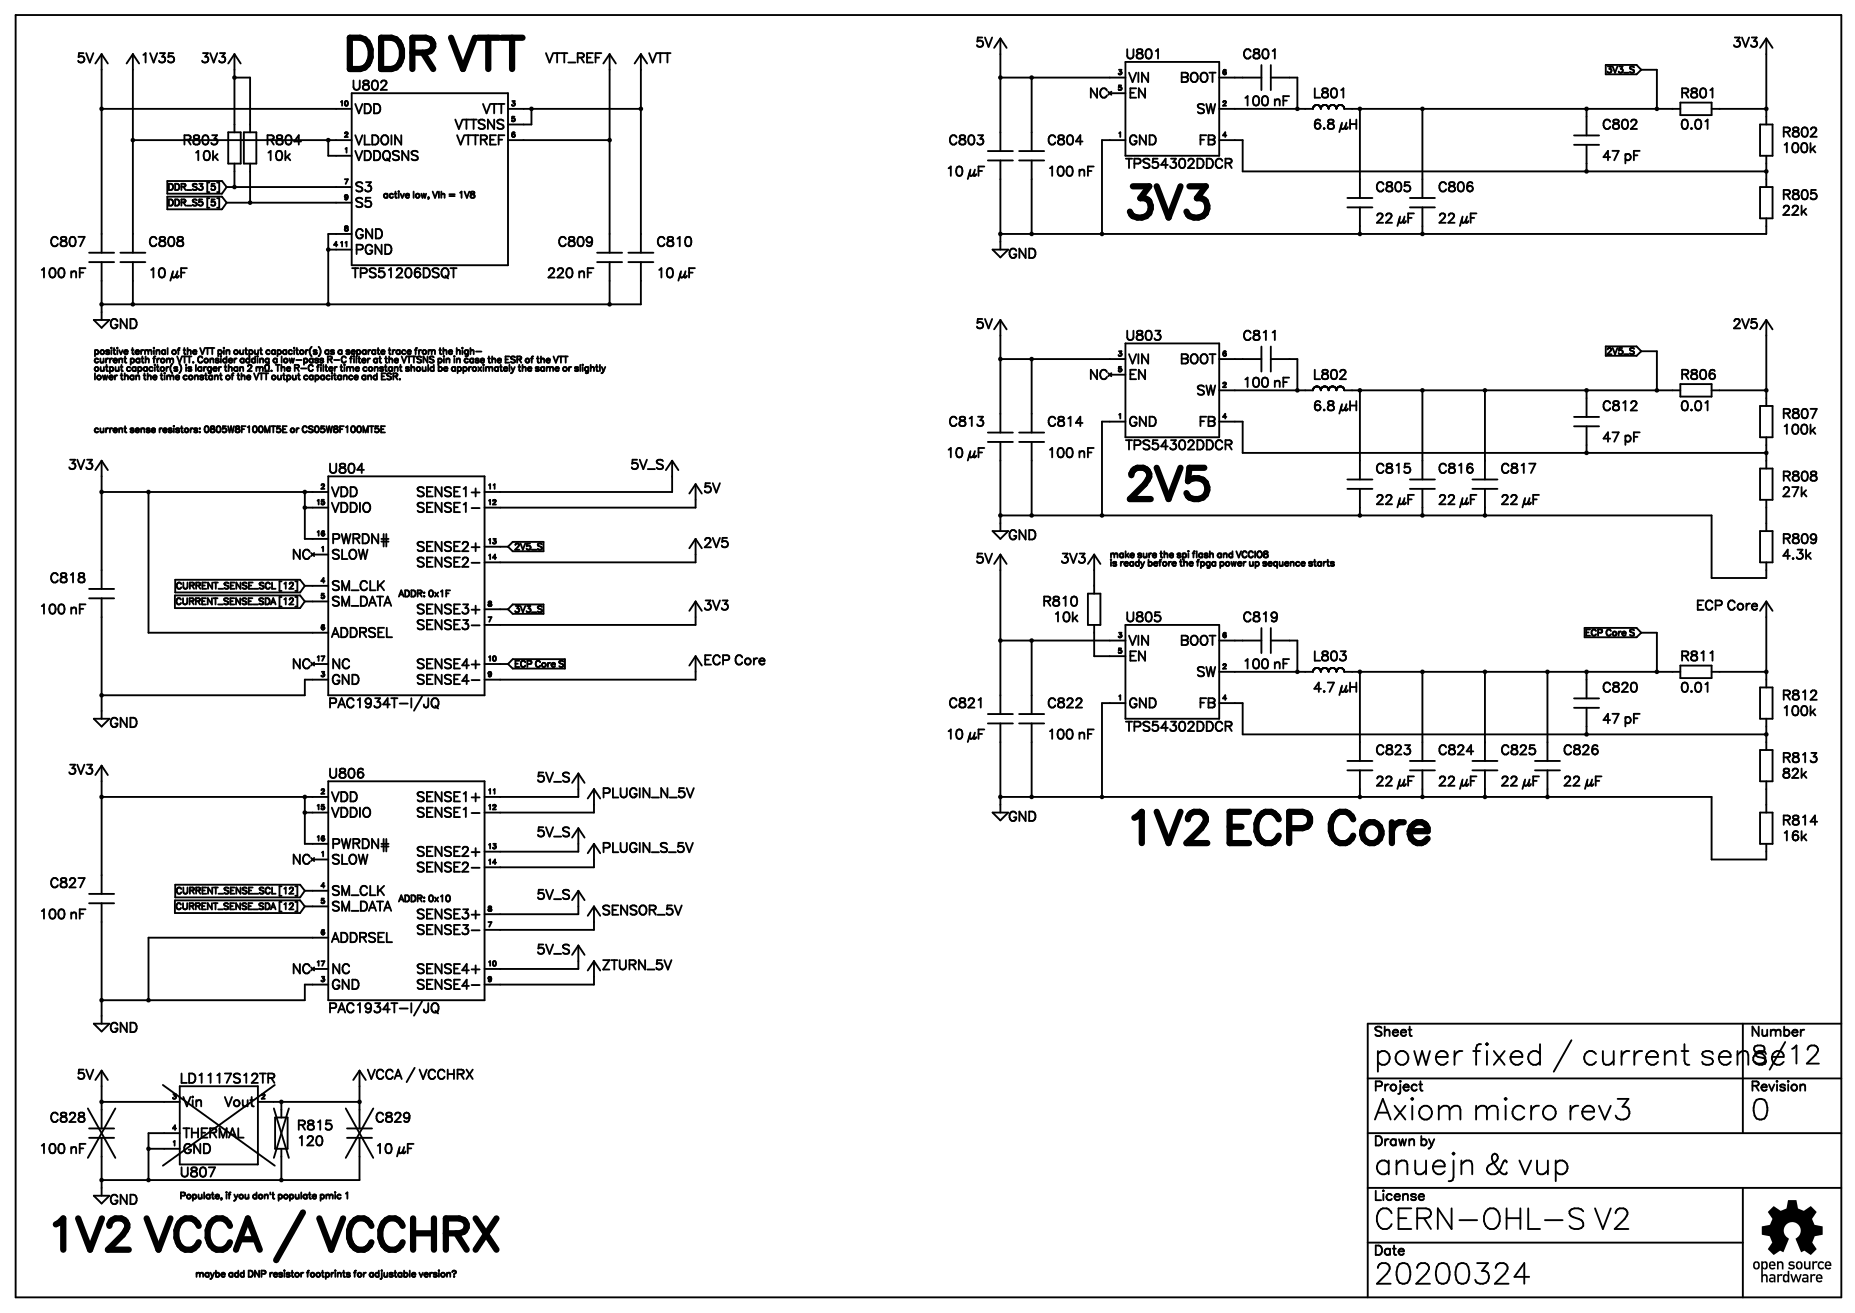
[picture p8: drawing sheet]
<svg xmlns="http://www.w3.org/2000/svg" width="297mm" height="210mm" viewBox="0 0 297 210" stroke-linecap="round" stroke-linejoin="round" font-family="sans-serif">
<defs><g id="words">
<g font-size="8">
<text x="54.7" y="11.3">DDR VTT</text>
<text x="179.9" y="35">3V3</text>
<text x="179.9" y="80.1">2V5</text>
<text x="179.9" y="135.1">1V2 ECP Core</text>
<text x="7.4" y="200.1">1V2 VCCA / VCCHRX</text>
</g>
<g font-size="5.3">
<text x="219.4" y="170.6">power fixed / current sense</text>
<text x="219.4" y="179.1">Axiom micro rev3</text>
<text x="279.8" y="179.1">0</text>
<text x="219.4" y="187.9">anuejn &amp; vup</text>
<text x="219.4" y="196.7">CERN-OHL-S V2</text>
<text x="219.4" y="205.6">20200324</text>
</g>
<text font-size="4.6" x="279.8" y="170.4">8/12</text>
<g font-size="2.4">
<text x="12" y="10.3">5V</text>
<text x="22.2" y="10.3">1V35</text>
<text x="31.7" y="10.3">3V3</text>
<text x="85.4" y="10.3">VTT_REF</text>
<text x="103.7" y="10.3">VTT</text>
<text x="155.6" y="7.8">5V</text>
<text x="179.9" y="9.6">U801</text>
<text x="198.6" y="9.6">C801</text>
<text x="276.9" y="7.8">3V3</text>
<text x="56.1" y="14.5">U802</text>
<text x="173.6" y="15.9">NC</text>
<text x="180.3" y="13.4">VIN</text>
<text x="180.3" y="15.9">EN</text>
<text x="187.7" y="13.4">BOOT</text>
<text x="198.6" y="17">100 nF</text>
<text x="209.9" y="15.9">L801</text>
<text x="268.5" y="15.9">R801</text>
<text x="28.9" y="23.3">R803</text>
<text x="42.3" y="23.3">R804</text>
<text x="56.4" y="18.4">VDD</text>
<text x="56.4" y="23.3">VLDOIN</text>
<text x="71.3" y="20.9">VTTSNS</text>
<text x="71.3" y="23.3">VTTREF</text>
<text x="76.2" y="18.4">VTT</text>
<text x="151.7" y="23.3">C803</text>
<text x="167.2" y="23.3">C804</text>
<text x="180.3" y="23.3">GND</text>
<text x="190.5" y="18.4">SW</text>
<text x="191.2" y="23.3">FB</text>
<text x="209.9" y="20.9">6.8 µH</text>
<text x="256.1" y="20.9">C802</text>
<text x="268.5" y="20.9">0.01</text>
<text x="284.7" y="21.9">R802</text>
<text x="31" y="25.8">10k</text>
<text x="42.3" y="25.8">10k</text>
<text x="56.4" y="25.8">VDDQSNS</text>
<text x="151" y="28.3">10 µF</text>
<text x="167.2" y="28.3">100 nF</text>
<text x="179.9" y="27.2">TPS54302DDCR</text>
<text x="256.1" y="25.8">47 pF</text>
<text x="284.7" y="24.7">100k</text>
<text x="56.4" y="33.2">S5</text>
<text x="56.4" y="30.7">S3</text>
<text x="219.8" y="35.7">22 µF</text>
<text x="219.8" y="30.7">C805</text>
<text x="229.7" y="35.7">22 µF</text>
<text x="229.7" y="30.7">C806</text>
<text x="284.7" y="34.6">22k</text>
<text x="284.7" y="32.1">R805</text>
<text x="7.8" y="39.6">C807</text>
<text x="23.6" y="39.6">C808</text>
<text x="56.4" y="38.5">GND</text>
<text x="56.4" y="41">PGND</text>
<text x="89.3" y="39.6">C809</text>
<text x="104.8" y="39.6">C810</text>
<text x="161.2" y="41.3">GND</text>
<text x="6" y="44.5">100 nF</text>
<text x="23.6" y="44.5">10 µF</text>
<text x="56.1" y="44.5">TPS51206DSQT</text>
<text x="87.5" y="44.5">220 nF</text>
<text x="104.8" y="44.5">10 µF</text>
<text x="17.3" y="52.6">GND</text>
<text x="155.6" y="52.6">5V</text>
<text x="276.9" y="52.6">2V5</text>
<text x="179.9" y="54.7">U803</text>
<text x="180.3" y="58.3">VIN</text>
<text x="187.7" y="58.3">BOOT</text>
<text x="198.6" y="54.7">C811</text>
<text x="173.6" y="60.7">NC</text>
<text x="180.3" y="60.7">EN</text>
<text x="190.5" y="63.2">SW</text>
<text x="198.6" y="62.1">100 nF</text>
<text x="209.9" y="65.7">6.8 µH</text>
<text x="209.9" y="60.7">L802</text>
<text x="256.1" y="65.7">C812</text>
<text x="268.5" y="65.7">0.01</text>
<text x="268.5" y="60.7">R806</text>
<text x="151.7" y="68.5">C813</text>
<text x="167.2" y="68.5">C814</text>
<text x="180.3" y="68.5">GND</text>
<text x="191.2" y="68.5">FB</text>
<text x="256.1" y="71">47 pF</text>
<text x="284.7" y="69.5">100k</text>
<text x="284.7" y="67.1">R807</text>
<text x="10.6" y="75.2">3V3</text>
<text x="52.2" y="75.9">U804</text>
<text x="100.2" y="75.2">5V_S</text>
<text x="151" y="73.4">10 µF</text>
<text x="167.2" y="73.4">100 nF</text>
<text x="179.9" y="72">TPS54302DDCR</text>
<text x="219.8" y="75.9">C815</text>
<text x="229.7" y="75.9">C816</text>
<text x="239.9" y="75.9">C817</text>
<text x="284.7" y="77">R808</text>
<text x="52.9" y="79.4">VDD</text>
<text x="52.9" y="82.2">VDDIO</text>
<text x="66" y="79.4">SENSE1+</text>
<text x="66.7" y="82.2">SENSE1-</text>
<text x="112.2" y="79.1">5V</text>
<text x="219.8" y="80.8">22 µF</text>
<text x="229.7" y="80.8">22 µF</text>
<text x="239.9" y="80.8">22 µF</text>
<text x="284.7" y="79.4">27k</text>
<text x="46.2" y="89.7">NC</text>
<text x="52.9" y="87.2">PWRDN#</text>
<text x="52.9" y="89.7">SLOW</text>
<text x="66" y="88.2">SENSE2+</text>
<text x="112.2" y="87.5">2V5</text>
<text x="161.2" y="86.5">GND</text>
<text x="284.7" y="89.7">4.3k</text>
<text x="284.7" y="87.2">R809</text>
<text x="7.8" y="93.2">C818</text>
<text x="52.9" y="94.6">SM_CLK</text>
<text x="66.7" y="90.7">SENSE2-</text>
<text x="155.6" y="90.4">5V</text>
<text x="169.3" y="90.4">3V3</text>
<text x="6" y="98.5">100 nF</text>
<text x="52.9" y="97.1">SM_DATA</text>
<text x="52.9" y="102">ADDRSEL</text>
<text x="66" y="98.5">SENSE3+</text>
<text x="66.7" y="100.9">SENSE3-</text>
<text x="112.2" y="97.8">3V3</text>
<text x="166.5" y="97.1">R810</text>
<text x="168.6" y="99.5">10k</text>
<text x="179.9" y="99.5">U805</text>
<text x="198.6" y="99.5">C819</text>
<text x="270.2" y="97.8">ECP Core</text>
<text x="46.2" y="106.9">NC</text>
<text x="52.9" y="106.9">NC</text>
<text x="66" y="106.9">SENSE4+</text>
<text x="112.2" y="106.6">ECP Core</text>
<text x="180.3" y="103.4">VIN</text>
<text x="180.3" y="105.9">EN</text>
<text x="187.7" y="103.4">BOOT</text>
<text x="198.6" y="106.9">100 nF</text>
<text x="209.9" y="105.9">L803</text>
<text x="268.5" y="105.9">R811</text>
<text x="52.2" y="113.3">PAC1934T-I/JQ</text>
<text x="52.9" y="109.4">GND</text>
<text x="66.7" y="109.4">SENSE4-</text>
<text x="151.7" y="113.3">C821</text>
<text x="167.2" y="113.3">C822</text>
<text x="180.3" y="113.3">GND</text>
<text x="190.5" y="108.3">SW</text>
<text x="191.2" y="113.3">FB</text>
<text x="209.9" y="110.8">4.7 µH</text>
<text x="256.1" y="110.8">C820</text>
<text x="268.5" y="110.8">0.01</text>
<text x="284.7" y="112.2">R812</text>
<text x="17.3" y="116.5">GND</text>
<text x="151" y="118.2">10 µF</text>
<text x="167.2" y="118.2">100 nF</text>
<text x="179.9" y="117.2">TPS54302DDCR</text>
<text x="256.1" y="115.8">47 pF</text>
<text x="284.7" y="114.7">100k</text>
<text x="10.6" y="123.9">3V3</text>
<text x="52.2" y="124.6">U806</text>
<text x="85.4" y="125.3">5V_S</text>
<text x="219.8" y="126">22 µF</text>
<text x="219.8" y="120.7">C823</text>
<text x="229.7" y="126">22 µF</text>
<text x="229.7" y="120.7">C824</text>
<text x="239.9" y="126">22 µF</text>
<text x="239.9" y="120.7">C825</text>
<text x="249.8" y="126">22 µF</text>
<text x="249.8" y="120.7">C826</text>
<text x="284.7" y="124.6">82k</text>
<text x="284.7" y="122.1">R813</text>
<text x="52.9" y="128.5">VDD</text>
<text x="52.9" y="130.9">VDDIO</text>
<text x="66" y="128.5">SENSE1+</text>
<text x="66.7" y="130.9">SENSE1-</text>
<text x="96" y="127.8">PLUGIN_N_5V</text>
<text x="161.2" y="131.3">GND</text>
<text x="284.7" y="132">R814</text>
<text x="52.9" y="135.9">PWRDN#</text>
<text x="66" y="136.9">SENSE2+</text>
<text x="85.4" y="134.1">5V_S</text>
<text x="96" y="136.6">PLUGIN_S_5V</text>
<text x="284.7" y="134.5">16k</text>
<text x="7.8" y="142.2">C827</text>
<text x="46.2" y="138.3">NC</text>
<text x="52.9" y="143.3">SM_CLK</text>
<text x="52.9" y="138.3">SLOW</text>
<text x="66.7" y="139.7">SENSE2-</text>
<text x="85.4" y="144">5V_S</text>
<text x="6" y="147.2">100 nF</text>
<text x="52.9" y="145.7">SM_DATA</text>
<text x="66" y="147.2">SENSE3+</text>
<text x="66.7" y="149.6">SENSE3-</text>
<text x="96" y="146.4">SENSOR_5V</text>
<text x="46.2" y="156">NC</text>
<text x="52.9" y="156">NC</text>
<text x="52.9" y="150.7">ADDRSEL</text>
<text x="66" y="156">SENSE4+</text>
<text x="85.4" y="152.8">5V_S</text>
<text x="96" y="155.3">ZTURN_5V</text>
<text x="52.2" y="162">PAC1934T-I/JQ</text>
<text x="52.9" y="158.4">GND</text>
<text x="66.7" y="158.4">SENSE4-</text>
<text x="17.3" y="165.1">GND</text>
<text x="219.4" y="165.9">Sheet</text>
<text x="279.8" y="165.9">Number</text>
<text x="12" y="172.6">5V</text>
<text x="28.6" y="173.3">LD1117S12TR</text>
<text x="58.6" y="172.6">VCCA / VCCHRX</text>
<text x="7.8" y="179.6">C828</text>
<text x="28.9" y="177.1">Vin</text>
<text x="35.6" y="177.1">Vout</text>
<text x="60" y="179.6">C829</text>
<text x="219.4" y="174.7">Project</text>
<text x="279.8" y="174.7">Revision</text>
<text x="6" y="184.5">100 nF</text>
<text x="28.9" y="184.5">GND</text>
<text x="28.9" y="182.1">THERMAL</text>
<text x="47.3" y="183.5">120</text>
<text x="47.3" y="180.7">R815</text>
<text x="60" y="184.5">10 µF</text>
<text x="219.4" y="183.5">Drawn by</text>
<text x="28.6" y="188.4">U807</text>
<text x="219.4" y="192">License</text>
<text x="17.3" y="192.7">GND</text>
<text x="219.4" y="200.8">Date</text>
</g>
<g font-size="1.6">
<text x="256.5" y="11.8">3V3_S</text>
<text x="26.5" y="30.5">DDR_S3 [5]</text>
<text x="26.5" y="33">DDR_S5 [5]</text>
<text x="61" y="31.9">active low, Vlh = 1V8</text>
<text x="14.8" y="56.9">positive terminal of the VTT pin output capacitor(s) as a separate trace from the high-</text>
<text x="14.8" y="58">current path from VTT. Consider adding a low-pass R-C filter at the VTTSNS pin in case the ESR of the VTT</text>
<text x="14.8" y="59.4">output capacitor(s) is larger than 2 m. The R-C filter time constant should be approximately the same or slightly</text>
<text x="256.5" y="56.9">2V5_S</text>
<text x="14.8" y="60.8">lower than the time constant of the VTT output capacitance and ESR.</text>
<text x="14.8" y="69.3">current sense resistors: 0805W8F100MT5E or CS05W8F100MT5E</text>
<text x="82.2" y="88">2V5_S</text>
<text x="177.4" y="89.4">make sure the spi flash and VCCIO8</text>
<text x="26.5" y="94.3">CURRENT_SENSE_SCL [12]</text>
<text x="63.5" y="95.7">ADDR: 0x1F</text>
<text x="177.4" y="90.8">is ready before the fpga power up sequence starts</text>
<text x="26.1" y="96.8">CURRENT_SENSE_SDA [12]</text>
<text x="82.2" y="98.2">3V3_S</text>
<text x="252.6" y="101.7">ECP Core S</text>
<text x="82.2" y="106.7">ECP Core S</text>
<text x="26.5" y="143">CURRENT_SENSE_SCL [12]</text>
<text x="26.1" y="145.5">CURRENT_SENSE_SDA [12]</text>
<text x="63.5" y="144.4">ADDR: 0x10</text>
<text x="28.6" y="191.7">Populate, if you don't populate pmic 1</text>
<text x="31" y="204.4">maybe add DNP resistor footprints for adjustable version?</text>
</g>
<g font-size="1.2">
<text x="54.3" y="17">10</text>
<text x="81.5" y="17">3</text>
<text x="178.5" y="12">3</text>
<text x="178.5" y="14.5">5</text>
<text x="195.4" y="17">2</text>
<text x="195.4" y="12">6</text>
<text x="55" y="22.2">2</text>
<text x="81.5" y="19.4">5</text>
<text x="81.5" y="22.2">6</text>
<text x="178.5" y="22.2">1</text>
<text x="195.4" y="22.2">4</text>
<text x="55" y="29.7">7</text>
<text x="55" y="24.7">1</text>
<text x="55" y="32.1">9</text>
<text x="53.3" y="39.5">4 11</text>
<text x="55" y="37.1">8</text>
<text x="178.5" y="57.2">3</text>
<text x="178.5" y="59.6">5</text>
<text x="195.4" y="57.2">6</text>
<text x="195.4" y="62.1">2</text>
<text x="178.5" y="67">1</text>
<text x="195.4" y="67">4</text>
<text x="50.4" y="80.8">15</text>
<text x="51.2" y="78.3">2</text>
<text x="78" y="78.3">11</text>
<text x="78" y="80.8">12</text>
<text x="50.4" y="85.7">16</text>
<text x="51.2" y="88.2">1</text>
<text x="78" y="87.2">13</text>
<text x="78" y="89.6">14</text>
<text x="51.2" y="96">5</text>
<text x="51.2" y="93.2">4</text>
<text x="51.2" y="100.9">6</text>
<text x="78" y="97">8</text>
<text x="78" y="99.5">7</text>
<text x="178.5" y="102">3</text>
<text x="195.4" y="102">6</text>
<text x="50.4" y="105.9">17</text>
<text x="78" y="105.9">10</text>
<text x="178.5" y="104.4">5</text>
<text x="195.4" y="106.9">2</text>
<text x="51.2" y="108.3">3</text>
<text x="78" y="108.3">9</text>
<text x="178.5" y="112.2">1</text>
<text x="195.4" y="112.2">4</text>
<text x="50.4" y="129.5">15</text>
<text x="51.2" y="127">2</text>
<text x="78" y="127">11</text>
<text x="78" y="129.5">12</text>
<text x="50.4" y="134.4">16</text>
<text x="51.2" y="137.3">1</text>
<text x="78" y="135.8">13</text>
<text x="51.2" y="142.2">4</text>
<text x="78" y="138.3">14</text>
<text x="51.2" y="144.7">5</text>
<text x="51.2" y="149.6">6</text>
<text x="78" y="145.7">8</text>
<text x="78" y="148.2">7</text>
<text x="50.4" y="154.5">17</text>
<text x="78" y="154.5">10</text>
<text x="51.2" y="157">3</text>
<text x="78" y="157">9</text>
<text x="27.5" y="175.7">3</text>
<text x="41.6" y="175.7">2</text>
<text x="27.5" y="183.5">1</text>
<text x="27.5" y="181">4</text>
</g>
</g></defs>
<g fill="none" stroke="#000" stroke-width=".3">
<path d="M2.5 2.4h292v205h-292zM16.3 17.4h40M16.3 8.7v31.7M16.3 8.7l-1.1 1.5M16.3 8.7l1 1.5M21.2 8.7v31.7M21.2 8.7l-.9 1.5M21.2 8.7l1.1 1.5M37.5 12.4h2.5v8.8M37.5 8.7v12.5M37.5 8.7l-1 1.5M37.5 8.7l1 1.5"/>
<path d="M56.3 14.9h25v27.5h-25zM81.3 17.4h21.2M85 17.4v2.5h-3.7M97.5 8.7v31.7M97.5 8.7l-1 1.5M97.5 8.7l1 1.5M102.5 8.7v31.7M102.5 8.7l-1 1.5M102.5 8.7l1 1.5M160 6.2v18M160 12.4h20M160 6.2l-1 1.5"/>
<path d="M160 6.2l1 1.5M165 12.4v11.8M177.5 14.9h2.5M180 9.9h15v15h-15zM195 12.4h6.8M201.8 10.4v4M203.3 10.4v4M203.3 12.4h4.2v5M210 17.4h-15M210 17.3v.1M210.1 17l-.1 .3M210.2 17h-.1"/>
<path d="M210.2 16.9v.1M210.3 16.9h-.1M210.4 16.8l-.1 .1M210.4 16.8h.1M210.5 16.8h-.1M210.8 16.8h.1M210.9 16.8h.1M210.9 16.8v.1M210.9 16.9h.1M211 16.9l.1 .2M211.1 17.1h.1M211.2 17.1h.1"/>
<path d="M211.2 17.1v.1M211.2 17.2h.1M211.2 17.2v.1M211.2 17.3h.1M211.3 17.4h.1M211.3 17.3v.1M211.3 17.3h.1M211.3 17.2v.1M211.4 17l-.1 .2M211.4 17h.1M211.5 16.9l-.1 .1M211.6 16.9h-.1"/>
<path d="M211.6 16.8v.1M211.7 16.8h-.1M212 16.8h.1M212.1 16.8h.1M212.1 16.8l.1 .1M212.2 16.9l.2 .2M212.4 17.1h.1M212.4 17.1l.1 .1M212.5 17.2h.1M212.5 17.2v.1M212.5 17.3v.1M212.5 17.4h.1"/>
<path d="M212.5 17.3h.1M212.6 17.1l-.1 .1M212.6 17.1h.1M212.8 16.9l-.2 .2M212.9 16.8l-.1 .1M212.9 16.8h.1M213 16.8h-.1M213.3 16.8l.2 .1M213.5 16.9l.1 .1M213.6 17h.1M213.6 17l.1 .2M213.7 17.2v.1"/>
<path d="M213.7 17.3h.1M213.8 17.4h.1M213.8 17.3v.1M213.8 17.3h.1M213.8 17.2v.1M213.8 17.1v.1M213.9 17.1h-.1M214 16.9l-.1 .2M214 16.9h.1M214.1 16.9h-.1M214.1 16.8v.1M214.1 16.8h.1"/>
<path d="M214.2 16.8h-.1M214.5 16.8h.1M214.6 16.8h.1M214.6 16.8l.1 .1M214.7 16.9h.1M214.8 16.9h.1M214.8 16.9v.1M214.8 17l.1 .1M214.9 17.1l.1 .1M215 17.2v.1M215 17.3v.1M215 17.4h53.7"/>
<path d="M217.5 17.4v14.3M227.5 17.4v14.3M253.7 17.4v4.3M256.8 10.4h5l.7 .8M262.5 11.2h2.5v6.2M262.5 11.2l-.7 .7h-5M268.7 16.4h5v2h-5zM273.7 17.4h8.8M281.5 19.9h2v5h-2zM282.5 6.2v13.7M282.5 6.2l-1 1.5M282.5 6.2l1 1.5"/>
<path d="M21.2 22.4h35.1M26.8 28.9h8.7l.8 1M26.8 31.4h8.7l.8 1M36.3 32.4h20M36.3 29.9h20M36.3 29.9l-.8 1.1h-8.7M36.3 32.4l-.8 1.1h-8.7M36.5 21.2h2v5h-2zM37.5 26.2v3.7M39 21.2h2v5h-2zM40 26.2v6.2M52.5 22.4v2.5h3.8"/>
<path d="M52.5 39.9h3.8M56.3 37.4h-3.8v11.3M81.3 22.4h16.2M158 24.2h4M158 25.7h4M158.7 39.9h2.6l-1.3 1.3zM160 25.7v14.2M163 24.2h4M163 25.7h4M165 25.7v11.7M180 22.4h-3.8v15M195 22.4h3.8v5h83.7"/>
<path d="M215.5 31.7h4M215.5 33.2h4M217.5 33.2v4.2M225.5 31.7h4M225.5 33.2h4M227.5 33.2v4.2M251.7 21.7h4.1M251.7 23.2h4.1M253.7 23.2v4.2M281.5 29.9h2v5h-2zM282.5 24.9v5M282.5 34.9v2.5h-122.5"/>
<path d="M14.3 40.4h3.9M14.3 41.9h3.9M15 51.2h2.5l-1.2 1.2zM16.3 41.9v9.3M19.3 40.4h4M19.3 41.9h4M21.2 41.9v6.8M75.5 56h.2l.1 .6M76.1 56.2h.9M93.8 58.7l.3 .1M94.1 58.7v.7l-.1 .2-.2 .1M94.1 59.2l-.3 .1"/>
<path d="M94.5 58.9l.2-.2h.3v.6M94.5 58.3v1M95.3 58.7h.3M95.4 58.3v.8l.1 .2h.2M95.5 40.4h4M95.5 41.9h4M96 58.3v1M96.2 58.7l.3 .6M96.5 59.3l-.3 .4M96.8 58.7l-.3 .6M97.5 41.9v6.8M100.5 40.4h4"/>
<path d="M100.5 41.9h4M102.5 41.9v6.8h-86.2M160 51.2v18M160 57.4h20M160 51.2l-1 1.5M160 51.2l1 1.5M165 57.4v11.8M177.5 59.9h2.5M180 54.9h15v15h-15zM195 57.4h6.8M201.8 55.4v4M203.3 55.4v4"/>
<path d="M203.3 57.4h4.2v5M256.8 55.4h5l.7 .8M262.5 56.2h2.5v6.2M262.5 56.2l-.7 .7h-5M282.5 51.2v13.7M282.5 51.2l-1 1.5M282.5 51.2l1 1.5M16.3 78.7h36.2M16.3 73.7v20.5M16.3 73.7l-1.1 1.5M16.3 73.7l1 1.5M23.8 78.7v22.5h28.7"/>
<path d="M48.8 78.7v7.5h3.7M52.5 76.2h25v35h-25zM107.5 73.7v5h-30M107.5 73.7l-1 1.5M107.5 73.7l1 1.5M111.2 77.4v3.8h-33.7M111.2 77.4l-.9 1.5M111.2 77.4l1.1 1.5M158 69.2h4M158 70.7h4M160 70.7v14.2M163 69.2h4"/>
<path d="M163 70.7h4M165 70.7v11.7M180 67.4h-3.8v15M195 67.4h3.8v5h83.7M210 62.2v.2h-15M210 62.2h.1M210.1 62.1l-.1 .1M210.1 62.1h.1M210.3 61.9l-.2 .2M210.3 61.9h.1M210.4 61.8l-.1 .1M210.4 61.8h.1"/>
<path d="M210.6 61.8h.1M210.6 61.8h-.2M210.7 61.8l.3 .1M211 61.9h.1M211 61.9l.1 .1M211.1 62h.1M211.1 62l.1 .1M211.2 62.1h.1M211.2 62.1v.1M211.2 62.2h.1M211.2 62.2v.1M211.3 62.3v.1"/>
<path d="M211.3 62.2v.1M211.3 62.2h.1M211.3 62.1v.1M211.3 62.1h.1M211.5 61.9l-.2 .2M211.5 61.9h.1M211.6 61.9h-.1M211.6 61.8v.1M211.7 61.8h-.1M211.7 61.8h.1M211.8 61.8h-.1M211.8 61.8h.1"/>
<path d="M211.9 61.8h.1M211.9 61.8h-.1M212 61.8h.1M212.1 61.8h.1M212.1 61.8l.1 .1M212.2 61.9h.1M212.3 61.9h.1M212.3 61.9l.1 .1M212.4 62h.1M212.4 62l.1 .4M212.5 62.4h.1M212.6 62l-.1 .4"/>
<path d="M212.6 62h.1M212.7 62h-.1M212.7 62h.1M212.7 61.9v.1M212.7 61.9h.1M212.8 61.9h-.1M212.8 61.9h.1M212.9 61.8l-.1 .1M212.9 61.8h.1M213 61.8h-.1M213.1 61.8h-.1M213.1 61.8h.1"/>
<path d="M213.2 61.8h.1M213.3 61.8h.1M213.3 61.8l.1 .1M213.4 61.9h.1M213.5 61.9h.1M213.5 61.9l.2 .2M213.7 62.1h.1M213.7 62.1v.1M213.7 62.2h.1M213.7 62.2v.1M213.8 62.3v.1M213.8 62.2v.1"/>
<path d="M213.8 62.2h.1M213.8 62.1v.1M213.8 62.1h.1M213.9 62l-.1 .1M213.9 62h.1M214.3 61.8l-.4 .2M214.4 61.8h.2M214.4 61.8h-.1M214.6 61.8h.1M214.6 61.8l.1 .1M214.7 61.9h.1M214.7 61.9l.2 .1"/>
<path d="M214.9 62h.1M214.9 62v.1M214.9 62.1h.1M214.9 62.1l.1 .1M215 62.2h.1M215 62.2v.2h53.7M215.5 76.7h4M215.5 78.2h4M217.5 62.4v14.3M217.5 78.2v4.2M225.5 76.7h4M225.5 78.2h4"/>
<path d="M227.5 62.4v14.3M227.5 78.2v4.2M235.5 76.7h4M235.5 78.2h4M237.5 62.4v14.3M237.5 78.2v4.2M251.7 66.7h4.1M251.7 68.2h4.1M253.7 62.4v4.3M253.7 68.2v4.2M268.7 61.4h5v2h-5zM273.7 62.4h8.8"/>
<path d="M281.5 64.9h2v5h-2zM281.5 74.9h2v5h-2zM282.5 69.9v5M282.5 79.9v5M14.3 94.2h3.9M14.3 95.7h3.9M16.3 95.7v19.2M28 95.2h20l.8 1M28 92.7h20l.8 1M48.8 96.2h3.7M48.8 81.2h3.7M48.8 93.7h3.7"/>
<path d="M48.8 96.2l-.8 1h-20M48.8 93.7l-.8 1h-20M50 88.7h2.5M77.5 87.4h3.8M77.5 97.4h3.8M81.3 97.4l.7 .7h4.9M81.3 87.4l.7 .7h4.9M86.9 96.6h-4.9l-.7 .8M86.9 86.6h-4.9l-.7 .8M111.2 86.2v3.7h-33.7M111.2 96.2v3.7h-33.7M111.2 96.2l-.9 1.5"/>
<path d="M111.2 96.2l1.1 1.5M111.2 86.2l-.9 1.5M111.2 86.2l1.1 1.5M158.7 84.9h2.6l-1.3 1.3zM160 82.4h113.7v10h8.8v-2.5M160 88.7v25.5M160 88.7l-1 1.5M160 88.7l1 1.5M174 94.9h2v5h-2zM175 99.9v5h5M175 88.7v6.2M175 88.7l-1 1.5"/>
<path d="M175 88.7l1 1.5M180 99.9h15v15h-15zM281.5 84.9h2v5h-2zM282.5 96.2v13.7M282.5 96.2l-1 1.5M282.5 96.2l1 1.5M15 114.9h2.5l-1.2 1.3zM50 106.2h2.5M52.5 108.7h-3.7v2.5h-32.5M69.6 112.8l.5 .5M69.9 111.7l.2 .5a.91 .91 0 0 1-.2 .8M77.5 106.2h3.8"/>
<path d="M81.3 106.2l.7 .7h8.4M90.4 105.4h-8.4l-.7 .8M111.2 104.9v3.8h-33.7M111.2 104.9l-.9 1.5M111.2 104.9l1.1 1.5M158 114.2h4M158 115.7h4M160 102.4h20M160 115.7v14.2M163 114.2h4M163 115.7h4M165 102.4v11.8"/>
<path d="M165 115.7v11.7M180 112.4h-3.8v15M195 102.4h6.8M195 112.4h3.8v5h83.7M201.8 100.4v4M203.3 100.4v4M203.3 102.4h4.2v5M210 107.4h-15M210 107.3v.1M210.1 107.1l-.1 .2M210.1 107.1h.1M210.1 107v.1"/>
<path d="M210.1 107h.1M210.2 107h-.1M210.2 106.9v.1M210.3 106.9h-.1M210.6 106.8h.1M210.6 106.8l-.3 .1M210.7 106.8h.2M210.9 106.8h.1M210.9 106.8v.1M210.9 106.9h.1M211 106.9l.2 .3M211.2 107.2v.1"/>
<path d="M211.2 107.3h.1M211.3 107.4h.1M211.3 107.3v.1M211.3 107.3h.1M211.3 107.2v.1M211.3 107.1v.1M211.3 107.1h.1M211.4 107.1h-.1M211.4 107v.1M211.4 107h.1M211.5 106.9l-.1 .1M211.6 106.9h-.1"/>
<path d="M211.6 106.8v.1M211.7 106.8h-.1M211.7 106.8h.1M211.8 106.8h-.1M211.8 106.8h.2M211.8 106.8h.1M212 106.8h.1M212.1 106.8h.1M212.1 106.8l.1 .1M212.2 106.9l.2 .2M212.4 107.1h.1M212.4 107.1l.1 .1"/>
<path d="M212.5 107.2v.1M212.5 107.3v.1M212.5 107.4h.1M212.5 107.3h.1M212.6 107.1l-.1 .1M212.6 107.1h.1M212.8 106.9l-.2 .2M212.9 106.8l-.1 .1M212.9 106.8h.1M213 106.8h-.1M213.2 106.8h.1M213.2 106.8h-.2"/>
<path d="M213.3 106.8h.1M213.3 106.8l.2 .1M213.5 106.9l.1 .1M213.6 107h.1M213.6 107v.1M213.6 107.1h.1M213.7 107.1h.1M213.7 107.1v.1M213.7 107.2v.1M213.7 107.3h.1M213.8 107.4h.1M213.8 107.3v.1"/>
<path d="M213.8 107.3h.1M213.8 107.2v.1M214 106.9l-.2 .3M214 106.9h.1M214.1 106.9h-.1M214.1 106.8v.1M214.1 106.8h.1M214.3 106.8h-.2M214.4 106.8l.3 .1M214.4 106.8h-.1M214.7 106.9h.1M214.8 106.9h.1"/>
<path d="M214.8 106.9v.1M214.8 107h.1M214.9 107v.1M214.9 107.1l.1 .2M215 107.3v.1M215 107.4h53.7M217.5 107.4v14.3M227.5 107.4v14.3M237.5 107.4v14.3M247.5 107.4v14.3M251.7 111.7h4.1M251.7 113.2h4.1"/>
<path d="M253.4 100.4h8.4l.7 .8M253.7 107.4v4.3M253.7 113.2v4.2M262.5 101.2h2.5v6.2M262.5 101.2l-.7 .7h-8.4M268.7 106.4h5v2h-5zM273.7 107.4h8.8M281.5 109.9h2v5h-2zM281.5 119.9h2v5h-2zM282.5 114.9v5M16.3 122.4v20.5M16.3 127.4h36.2"/>
<path d="M16.3 122.4l-1.1 1.5M16.3 122.4l1 1.5M48.8 127.4v7.5h3.7M48.8 129.9h3.7M50 137.4h2.5M52.5 124.9h25v35h-25zM92.5 123.7v3.7h-15M92.5 132.4v3.8h-15M92.5 132.4l-1 1.5M92.5 132.4l1 1.5M92.5 123.7l-1 1.5M92.5 123.7l1 1.5"/>
<path d="M95 126.2v3.7h-17.5M95 134.9v3.8h-17.5M95 126.2l-1 1.5M95 126.2l1 1.5M95 134.9l-1 1.5M95 134.9l1 1.5M158.7 129.9h2.6l-1.3 1.3zM215.5 121.7h4M215.5 123.2h4M217.5 123.2v4.2h-57.5M225.5 121.7h4M225.5 123.2h4"/>
<path d="M227.5 123.2v4.2h46.2v10h8.8v-2.5M235.5 121.7h4M235.5 123.2h4M237.5 123.2v4.2M245.5 121.7h4M245.5 123.2h4M247.5 123.2v4.2M281.5 129.9h2v5h-2zM282.5 124.9v5M14.3 142.9h3.9M14.3 144.4h3.9M16.3 144.4v19.3"/>
<path d="M28 143.9h20l.8 1M28 141.4h20l.8 1M48.8 144.9h3.7M48.8 142.4h3.7M48.8 144.9l-.8 1.1h-20M48.8 142.4l-.8 1.1h-20M50 154.9h2.5M52.5 157.4h-3.7v2.5h-32.5M52.5 149.9h-28.7v10M92.5 142.4v3.8h-15M92.5 151.2v3.7h-15M92.5 151.2l-1 1.5"/>
<path d="M92.5 151.2l1 1.5M92.5 142.4l-1 1.5M92.5 142.4l1 1.5M95 153.7v3.7h-17.5M95 144.9v3.8h-17.5M95 153.7l-1 1.5M95 153.7l1 1.5M95 144.9l-1 1.5M95 144.9l1 1.5M14.1 177.2l4.3 7.9M15 163.7h2.5l-1.2 1.2zM16.3 171.2v9.2"/>
<path d="M16.3 176.2h12.4M16.3 171.2l-1.1 1.5M16.3 171.2l1 1.5M18.4 177.2l-4.3 7.9M26.1 173.5l17.9 12.9M28.7 173.7h12.5v12.5h-12.5zM41.2 176.2h16.3M43.8 177.2l2.4 7.9M44 173.5l-17.9 12.9M44 178.7h2v5h-2zM45 176.2v2.5M46.2 177.2l-2.4 7.9"/>
<path d="M55.3 177.2l4.4 7.9M57.5 171.2v9.2M57.5 171.2l-1 1.5M57.5 171.2l1 1.5M59.7 177.2l-4.4 7.9M69.6 161.6l.5 .4M69.9 160.4l.2 .5a.91 .91 0 0 1-.2 .9M218.8 172.4h75.7M278.7 163.7v17.5M289.7 167.1h.5a.71 .71 0 0 1 .4 1.1l-1.6 1.8h1.9M294.5 163.7h-75.7v43.7M14.3 180.4h3.9"/>
<path d="M14.3 181.9h3.9M15 191.2h2.5l-1.2 1.2zM16.3 181.9v9.3M23.8 183.7h4.9M28.7 181.2h-4.9v7.5M45 183.7v5M55.4 190.8l.2-.2v1M55.5 180.4h4M55.5 181.9h4M57.5 181.9v6.8h-41.2M218.8 181.2h75.7M218.8 198.7h59.9"/>
<path d="M218.8 189.9h75.7M278.7 189.9v17.5M72.4 203.2l.3-.1 .2 .2-.3 .5M72.6 204v.1z"/>
</g>
<g fill="#000">
<path d="M283.6 192.8l1.2 .8 .9-.4 .3-1.3h1.3l.3 1.3 .9 .4 1.1-.8 .9 .9-.7 1.2 .4 .9 1.3 .3v1.2l-1.3 .4-.3 .9 .6 1.1-.9 .9-1-.7-.5 .3-.9-2.2a1.37 1.37 0 0 0 .4-2.1 1.37 1.37 0 0 0-2.1 .1 1.37 1.37 0 0 0 .6 2l-.9 2.2-.5-.3-1 .7-.9-.9 .6-1.1-.4-1-1.2-.2v-1.3l1.3-.3 .4-1-.7-1.1zM280.6 201.8l.3-.2v.3a.46 .46 0 0 0 0 .8v.3a.7 .7 0 0 1-.3-1.2zM280.9 201.6a.68 .68 0 0 1 .6 .7 .68 .68 0 0 1-.6 .7v-.3a.43 .43 0 0 0 .3-.4 .43 .43 0 0 0-.3-.4zM281.7 201.6h.2v.2l.3-.2v.3a.43 .43 0 0 0-.3 .4 .43 .43 0 0 0 .3 .4v.2l-.3-.1v1a.44 .44 0 0 1 .5-.1 .44 .44 0 0 1 .3 .4v.9h-.2v-.8a.26 .26 0 0 0-.3-.3 .26 .26 0 0 0-.3 .3v.8h-.2zM282.2 201.6a.71 .71 0 0 1 .6 .6 .71 .71 0 0 1-.5 .8l-.1-.1v-.2a.45 .45 0 0 0 0-.8zM283 203.8l.4-.1a.48 .48 0 0 1 .6 .4v.9h-.3v-.1l-.1 .1v-.8a.24 .24 0 0 0-.1-.3 .24 .24 0 0 0-.3 .1zM283.1 201.8l.2-.2-.1 .6h.1v.2h-.1a.33 .33 0 0 0 .2 .3 .33 .33 0 0 0 .4-.1l.2 .1a.65 .65 0 0 1-1 .1 .65 .65 0 0 1 0-.9zM283.3 201.6a.57 .57 0 0 1 .7 .8h-.7v-.2h.4l-.1-.3h-.3zM283 204.3l.6-.1v.2h-.2a.19 .19 0 0 0-.2 .3 .19 .19 0 0 0 .3 .1l.1-.1v.3a.44 .44 0 0 1-.5-.1 .44 .44 0 0 1-.1-.6zM284.3 203.7h.2v.1a.44 .44 0 0 1 .6 0l-.2 .2a.26 .26 0 0 0-.2 0 .26 .26 0 0 0-.2 .2v.8h-.2zM285.3 203.8l.4-.1 .1 .3a.37 .37 0 0 0-.4 .3 .37 .37 0 0 0 .4 .4v.3a.51 .51 0 0 1-.6-.2 .51 .51 0 0 1-.1-.6zM284.2 201.6h.3v.2a.44 .44 0 0 1 .5-.2 .44 .44 0 0 1 .3 .5v.8h-.3v-.7a.26 .26 0 0 0-.3-.3 .26 .26 0 0 0-.2 .3v.7h-.3z"/>
<path d="M285.9 203.2h.3v1.8h-.3v-.1l-.1 .1 .1-.5-.1-.8 .1 .1zM286.1 201.8l.2-.2h.5l.2 .2-.1 .2a.28 .28 0 0 0-.3-.2 .28 .28 0 0 0-.3 .3h.1a.52 .52 0 0 1 .7 .3 .6 .6 0 0 1-.5 .6 .6 .6 0 0 1-.6-.3l.1-.2a.32 .32 0 0 0 .4 .3 .32 .32 0 0 0 .3-.4h-.5a.37 .37 0 0 1-.2-.6zM287.4 201.8l.4-.2v.3a.42 .42 0 0 0-.3 .4 .42 .42 0 0 0 .3 .4v.3a.69 .69 0 0 1-.6-.5 .69 .69 0 0 1 .2-.7zM286.3 203.7h.3l.3 .9 .3-.9h.1l.3 .9 .3-.9h.3l-.4 1.3h-.3l-.2-.9-.3 .9h-.3zM287.8 201.6a.69 .69 0 0 1 .5 .7 .69 .69 0 0 1-.5 .7v-.3a.46 .46 0 0 0 0-.8zM288.3 204.3l.5-.1v.2h-.1a.21 .21 0 0 0-.3 .3 .21 .21 0 0 0 .4 .1v.2a.43 .43 0 0 1-.5-.1 .43 .43 0 0 1 0-.6zM288.5 201.6h.3v.8a.26 .26 0 0 0 .2 .3 .26 .26 0 0 0 .3-.3v-.8h.3v1.3h-.3v-.1a.44 .44 0 0 1-.5 .1 .44 .44 0 0 1-.3-.4zM288.3 203.8l.3-.1a.48 .48 0 0 1 .6 .4v.9h-.2v-.1l-.2 .1 .2-.5-.2-.1v-.2h.2v-.1a.32 .32 0 0 0-.5-.1zM289.5 203.7h.3v.1a.44 .44 0 0 1 .6 0l-.2 .2a.26 .26 0 0 0-.3 0 .26 .26 0 0 0-.1 .2v.8h-.3zM289.9 201.6h.2v.2a.44 .44 0 0 1 .6-.1l-.2 .2a.26 .26 0 0 0-.2 0 .26 .26 0 0 0-.2 .3v.7h-.2zM290.6 203.8l.2-.1-.1 .5h.1v.2h-.1a.33 .33 0 0 0 .2 .4 .33 .33 0 0 0 .4-.2l.2 .2a.65 .65 0 0 1-1 0 .65 .65 0 0 1 0-.9zM290.8 203.7a.57 .57 0 0 1 .7 .7h-.7v-.2h.4l-.1-.2h-.3z"/>
<path d="M290.9 201.8l.3-.2 .3 .1 .3 .1-.2 .2a.36 .36 0 0 0-.5 0 .36 .36 0 0 0 0 .5 .36 .36 0 0 0 .5 .1l.2 .1a.64 .64 0 0 1-1 .1 .64 .64 0 0 1 0-.9zM292.2 201.6a.57 .57 0 0 1 .7 .8h-.7v-.2h.4l-.1-.3h-.3zM292 201.8l.2-.2-.1 .6h.1v.2h-.1a.33 .33 0 0 0 .2 .3 .33 .33 0 0 0 .4-.1l.2 .1a.65 .65 0 0 1-.9 .1 .65 .65 0 0 1-.1-.9z"/>
</g>
<g fill="none" stroke="#000" stroke-width=".75">
<path d="M16.3 17.4h.1M37.5 12.4h.1M85 17.4h.1M102.5 17.4h.1M160 12.4h.1M165 12.4h.1M207.5 17.4h.1M217.5 17.4h.1M227.5 17.4h.1M253.7 17.4h.1M265 17.4h.1M282.5 17.4h.1"/>
<path d="M21.2 22.4h.1M37.5 29.9h.1M40 32.4h.1M52.5 22.4h.1M52.5 39.9h.1M97.5 22.4h.1M160 37.4h.1M165 37.4h.1M176.2 37.4h.1M217.5 37.4h.1M227.5 37.4h.1M253.7 27.4h.1"/>
<path d="M282.5 27.4h.1M16.3 48.7h.1M21.2 48.7h.1M52.5 48.7h.1M97.5 48.7h.1M160 57.4h.1M165 57.4h.1M16.3 78.7h.1M23.8 78.7h.1M48.8 78.7h.1M207.5 62.4h.1M217.5 62.4h.1"/>
<path d="M227.5 62.4h.1M237.5 62.4h.1M253.7 62.4h.1M253.7 72.4h.1M265 62.4h.1M282.5 62.4h.1M282.5 72.4h.1M48.8 81.2h.1M160 82.4h.1M165 82.4h.1M176.2 82.4h.1M217.5 82.4h.1"/>
<path d="M227.5 82.4h.1M237.5 82.4h.1M16.3 111.2h.1M160 102.4h.1M165 102.4h.1M207.5 107.4h.1M217.5 107.4h.1M227.5 107.4h.1M237.5 107.4h.1M247.5 107.4h.1M253.7 107.4h.1M253.7 117.4h.1"/>
<path d="M265 107.4h.1M282.5 107.4h.1M282.5 117.4h.1M16.3 127.4h.1M48.8 127.4h.1M48.8 129.9h.1M160 127.4h.1M165 127.4h.1M176.2 127.4h.1M237.5 127.4h.1M247.5 127.4h.1M16.3 159.9h.1"/>
<path d="M23.8 159.9h.1M16.3 176.2h.1M45 176.2h.1M57.5 176.2h.1M16.3 188.7h.1M23.8 183.7h.1M23.8 188.7h.1M45 188.7h.1"/>
</g>
<use href="#words"/>
</svg>
